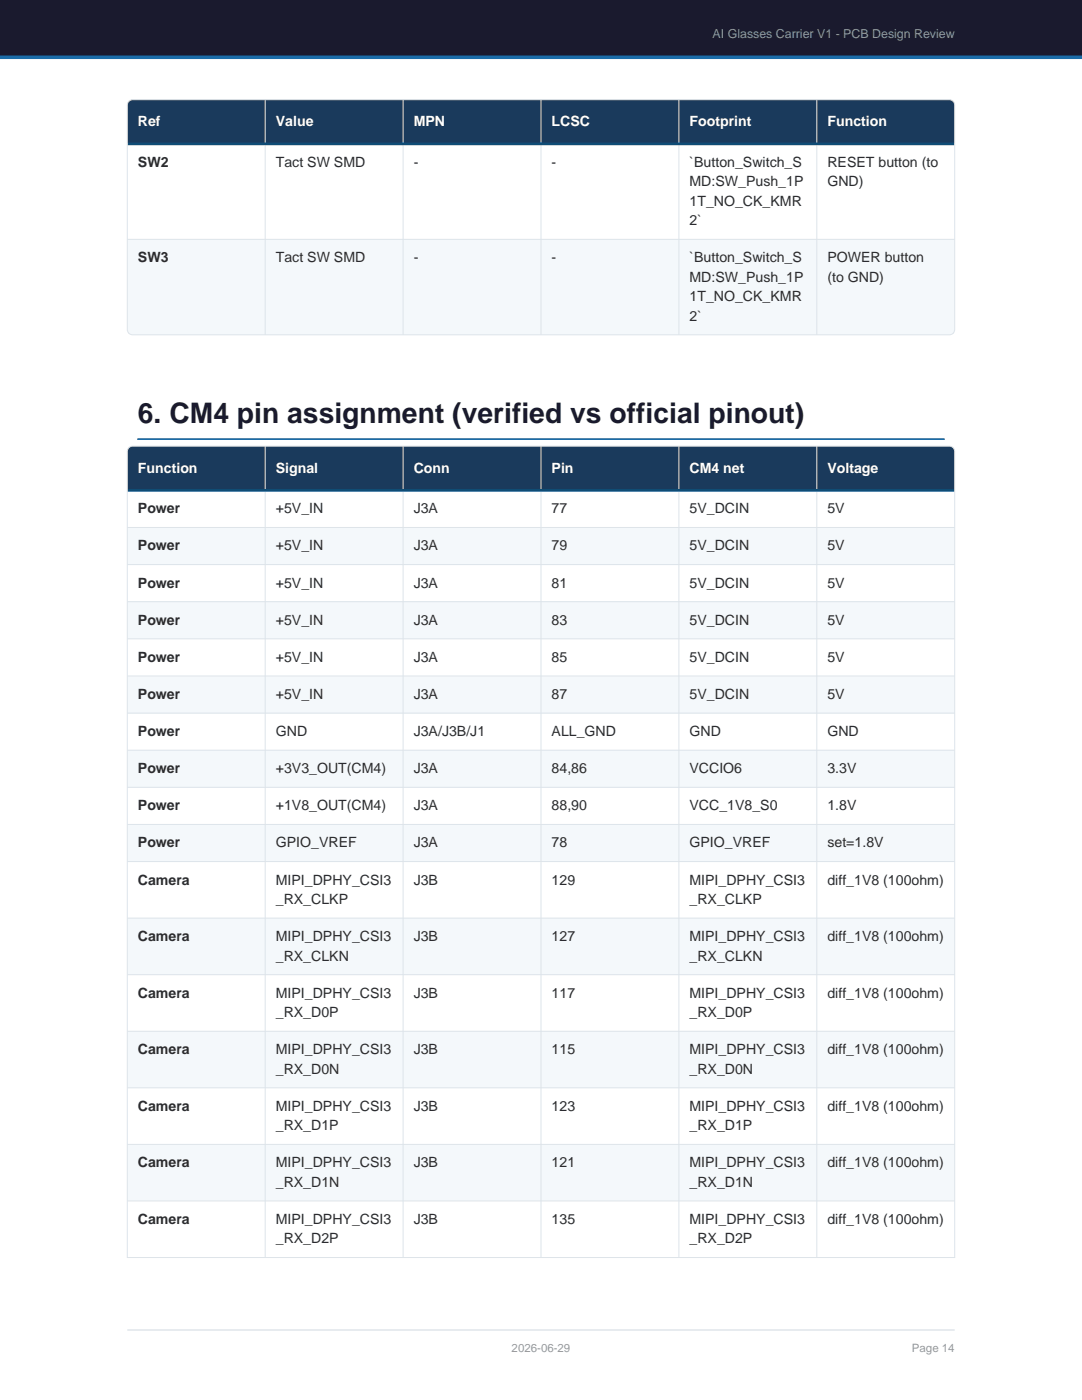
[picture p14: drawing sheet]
<svg xmlns="http://www.w3.org/2000/svg" width="216mm" height="279mm" viewBox="0 0 216 279" stroke-linecap="round" stroke-linejoin="round" font-family="sans-serif">
<defs><g id="words">
<text font-size="5.6" fill="#1a1a2e" x="27.5" y="84.5">6. CM4 pin assignment (verified vs official pinout)</text>
<g font-size="2.8" fill="#fff">
<text x="27.5" y="25.2">Ref</text>
<text x="55" y="25.2">Value</text>
<text x="82.5" y="25.2">MPN</text>
<text x="110.1" y="25.2">LCSC</text>
<text x="137.6" y="25.2">Footprint</text>
<text x="165.1" y="25.2">Function</text>
<text x="27.5" y="94.3">Function</text>
<text x="55" y="94.3">Signal</text>
<text x="82.5" y="94.3">Conn</text>
<text x="110.1" y="94.3">Pin</text>
<text x="137.6" y="94.3">CM4 net</text>
<text x="165.1" y="94.3">Voltage</text>
</g>
<g font-size="2.8" fill="#2c2c2c">
<text x="27.5" y="33.3">SW2</text>
<text x="55" y="33.3">Tact SW SMD</text>
<text x="82.5" y="33.3">-</text>
<text x="110.1" y="33.3">-</text>
<text x="137.6" y="33.3">`Button_Switch_S</text>
<text x="165.1" y="33.3">RESET button (to</text>
<text x="137.6" y="37.2">MD:SW_Push_1P</text>
<text x="137.6" y="41.1">1T_NO_CK_KMR</text>
<text x="165.1" y="37.2">GND)</text>
<text x="137.6" y="44.9">2`</text>
<text x="27.5" y="52.4">SW3</text>
<text x="55" y="52.4">Tact SW SMD</text>
<text x="82.5" y="52.4">-</text>
<text x="110.1" y="52.4">-</text>
<text x="137.6" y="52.4">`Button_Switch_S</text>
<text x="165.1" y="52.4">POWER button</text>
<text x="137.6" y="56.2">MD:SW_Push_1P</text>
<text x="165.1" y="56.2">(to GND)</text>
<text x="137.6" y="60.1">1T_NO_CK_KMR</text>
<text x="137.6" y="64">2`</text>
<text x="27.5" y="102.4">Power</text>
<text x="55" y="102.4">+5V_IN</text>
<text x="82.5" y="102.4">J3A</text>
<text x="110.1" y="102.4">77</text>
<text x="137.6" y="102.4">5V_DCIN</text>
<text x="165.1" y="102.4">5V</text>
<text x="27.5" y="109.9">Power</text>
<text x="55" y="109.9">+5V_IN</text>
<text x="82.5" y="109.9">J3A</text>
<text x="110.1" y="109.9">79</text>
<text x="137.6" y="109.9">5V_DCIN</text>
<text x="165.1" y="109.9">5V</text>
<text x="27.5" y="117.3">Power</text>
<text x="55" y="117.3">+5V_IN</text>
<text x="82.5" y="117.3">J3A</text>
<text x="110.1" y="117.3">81</text>
<text x="137.6" y="117.3">5V_DCIN</text>
<text x="165.1" y="117.3">5V</text>
<text x="27.5" y="124.7">Power</text>
<text x="55" y="124.7">+5V_IN</text>
<text x="82.5" y="124.7">J3A</text>
<text x="110.1" y="124.7">83</text>
<text x="137.6" y="124.7">5V_DCIN</text>
<text x="165.1" y="124.7">5V</text>
<text x="27.5" y="132.1">Power</text>
<text x="55" y="132.1">+5V_IN</text>
<text x="82.5" y="132.1">J3A</text>
<text x="110.1" y="132.1">85</text>
<text x="137.6" y="132.1">5V_DCIN</text>
<text x="165.1" y="132.1">5V</text>
<text x="27.5" y="139.5">Power</text>
<text x="55" y="139.5">+5V_IN</text>
<text x="82.5" y="139.5">J3A</text>
<text x="110.1" y="139.5">87</text>
<text x="137.6" y="139.5">5V_DCIN</text>
<text x="165.1" y="139.5">5V</text>
<text x="27.5" y="146.9">Power</text>
<text x="55" y="146.9">GND</text>
<text x="82.5" y="146.9">J3A/J3B/J1</text>
<text x="110.1" y="146.9">ALL_GND</text>
<text x="137.6" y="146.9">GND</text>
<text x="165.1" y="146.9">GND</text>
<text x="27.5" y="154.3">Power</text>
<text x="55" y="154.3">+3V3_OUT(CM4)</text>
<text x="82.5" y="154.3">J3A</text>
<text x="110.1" y="154.3">84,86</text>
<text x="137.6" y="154.3">VCCIO6</text>
<text x="165.1" y="154.3">3.3V</text>
<text x="27.5" y="161.7">Power</text>
<text x="55" y="161.7">+1V8_OUT(CM4)</text>
<text x="82.5" y="161.7">J3A</text>
<text x="110.1" y="161.7">88,90</text>
<text x="137.6" y="161.7">VCC_1V8_S0</text>
<text x="165.1" y="161.7">1.8V</text>
<text x="27.5" y="169.1">Power</text>
<text x="55" y="169.1">GPIO_VREF</text>
<text x="82.5" y="169.1">J3A</text>
<text x="110.1" y="169.1">78</text>
<text x="137.6" y="169.1">GPIO_VREF</text>
<text x="165.1" y="169.1">set=1.8V</text>
<text x="27.5" y="176.5">Camera</text>
<text x="55" y="176.5">MIPI_DPHY_CSI3</text>
<text x="82.5" y="176.5">J3B</text>
<text x="110.1" y="176.5">129</text>
<text x="137.6" y="176.5">MIPI_DPHY_CSI3</text>
<text x="165.1" y="176.5">diff_1V8 (100ohm)</text>
<text x="55" y="180.4">_RX_CLKP</text>
<text x="137.6" y="180.4">_RX_CLKP</text>
<text x="27.5" y="187.8">Camera</text>
<text x="55" y="187.8">MIPI_DPHY_CSI3</text>
<text x="55" y="191.7">_RX_CLKN</text>
<text x="82.5" y="187.8">J3B</text>
<text x="110.1" y="187.8">127</text>
<text x="137.6" y="187.8">MIPI_DPHY_CSI3</text>
<text x="137.6" y="191.7">_RX_CLKN</text>
<text x="165.1" y="187.8">diff_1V8 (100ohm)</text>
<text x="27.5" y="199.1">Camera</text>
<text x="55" y="199.1">MIPI_DPHY_CSI3</text>
<text x="55" y="203">_RX_D0P</text>
<text x="82.5" y="199.1">J3B</text>
<text x="110.1" y="199.1">117</text>
<text x="137.6" y="199.1">MIPI_DPHY_CSI3</text>
<text x="137.6" y="203">_RX_D0P</text>
<text x="165.1" y="199.1">diff_1V8 (100ohm)</text>
<text x="27.5" y="210.4">Camera</text>
<text x="55" y="210.4">MIPI_DPHY_CSI3</text>
<text x="55" y="214.3">_RX_D0N</text>
<text x="82.5" y="210.4">J3B</text>
<text x="110.1" y="210.4">115</text>
<text x="137.6" y="210.4">MIPI_DPHY_CSI3</text>
<text x="137.6" y="214.3">_RX_D0N</text>
<text x="165.1" y="210.4">diff_1V8 (100ohm)</text>
<text x="27.5" y="221.7">Camera</text>
<text x="55" y="221.7">MIPI_DPHY_CSI3</text>
<text x="82.5" y="221.7">J3B</text>
<text x="110.1" y="221.7">123</text>
<text x="137.6" y="221.7">MIPI_DPHY_CSI3</text>
<text x="165.1" y="221.7">diff_1V8 (100ohm)</text>
<text x="55" y="225.6">_RX_D1P</text>
<text x="137.6" y="225.6">_RX_D1P</text>
<text x="27.5" y="233">Camera</text>
<text x="55" y="233">MIPI_DPHY_CSI3</text>
<text x="82.5" y="233">J3B</text>
<text x="110.1" y="233">121</text>
<text x="137.6" y="233">MIPI_DPHY_CSI3</text>
<text x="165.1" y="233">diff_1V8 (100ohm)</text>
<text x="55" y="236.9">_RX_D1N</text>
<text x="137.6" y="236.9">_RX_D1N</text>
<text x="27.5" y="244.3">Camera</text>
<text x="55" y="244.3">MIPI_DPHY_CSI3</text>
<text x="82.5" y="244.3">J3B</text>
<text x="110.1" y="244.3">135</text>
<text x="137.6" y="244.3">MIPI_DPHY_CSI3</text>
<text x="165.1" y="244.3">diff_1V8 (100ohm)</text>
<text x="55" y="248.1">_RX_D2P</text>
<text x="137.6" y="248.1">_RX_D2P</text>
</g>
<text font-size="2.5" fill="#89a" x="142.2" y="7.6">AI Glasses Carrier V1 - PCB Design Review</text>
<g font-size="2.3" fill="#999">
<text x="102.1" y="269.7">2026-06-29</text>
<text x="182" y="269.7">Page 14</text>
</g>
</g></defs>
<path d="M0 0h215.9v11.4h-215.9z" fill-rule="evenodd" fill="#1a1a2e"/>
<path d="M0 11.4h215.9" fill="none" stroke="#1b6ca8" stroke-width=".71" stroke-linecap="butt"/>
<path d="M25.4 265.4h165.1" fill="none" stroke="#d0d8e0" stroke-width=".2"/>
<path d="M25.4 19.9h165.1v8.8h-165.1z" fill-rule="evenodd" fill="#1a3a5c"/>
<path d="M25.4 47.8h165.1v19h-165.1z" fill-rule="evenodd" fill="#f4f8fb"/>
<path d="M52.9 19.9v46.9M80.4 19.9v46.9M107.9 19.9v46.9M135.5 19.9v46.9M163 19.9v46.9M25.4 28.7v-7.7l.3-.8 .8-.3h162.9l.8 .3 .3 .8v7.7M25.4 28.7v37.1l.3 .7 .8 .3h163.2l.7-.5 .1-.5v-37.1M25.4 28.7h165.1M25.4 47.8h165.1" fill="none" stroke="#dde4ea" stroke-width=".2"/>
<path d="M25.4 28.7h165.1" fill="none" stroke="#0f4c75" stroke-width=".53"/>
<path d="M27.5 87.6h160.9" fill="none" stroke="#1b6ca8" stroke-width=".35"/>
<path d="M25.4 89h165.1v8.9h-165.1z" fill-rule="evenodd" fill="#1a3a5c"/>
<g fill="#f4f8fb">
<path d="M25.4 105.3h165.1v7.4h-165.1z" fill-rule="evenodd"/>
<path d="M25.4 120.1h165.1v7.4h-165.1z" fill-rule="evenodd"/>
<path d="M25.4 134.9h165.1v7.4h-165.1z" fill-rule="evenodd"/>
<path d="M25.4 149.7h165.1v7.4h-165.1z" fill-rule="evenodd"/>
<path d="M25.4 164.5h165.1v7.4h-165.1z" fill-rule="evenodd"/>
<path d="M25.4 183.2h165.1v11.3h-165.1z" fill-rule="evenodd"/>
<path d="M25.4 205.8h165.1v11.3h-165.1z" fill-rule="evenodd"/>
<path d="M25.4 228.4h165.1v11.3h-165.1z" fill-rule="evenodd"/>
</g>
<g fill="none" stroke="#dde4ea" stroke-width=".2">
<path d="M25.4 97.9h165.1M25.7 89.4l.8-.4h162.9l.8 .4 .3 .7v160.9h-165.1v-160.9zM52.9 89v162M80.4 89v162M107.9 89v162M135.5 89v162M163 89v162M25.4 105.3h165.1M25.4 112.7h165.1M25.4 120.1h165.1M25.4 127.5h165.1M25.4 134.9h165.1"/>
<path d="M25.4 142.3h165.1M25.4 149.7h165.1M25.4 157.1h165.1M25.4 164.5h165.1M25.4 171.9h165.1M25.4 183.2h165.1M25.4 194.5h165.1M25.4 205.8h165.1M25.4 217.1h165.1M25.4 228.4h165.1M25.4 239.7h165.1"/>
</g>
<path d="M25.4 97.9h165.1" fill="none" stroke="#0f4c75" stroke-width=".53"/>
<use href="#words"/>
</svg>
